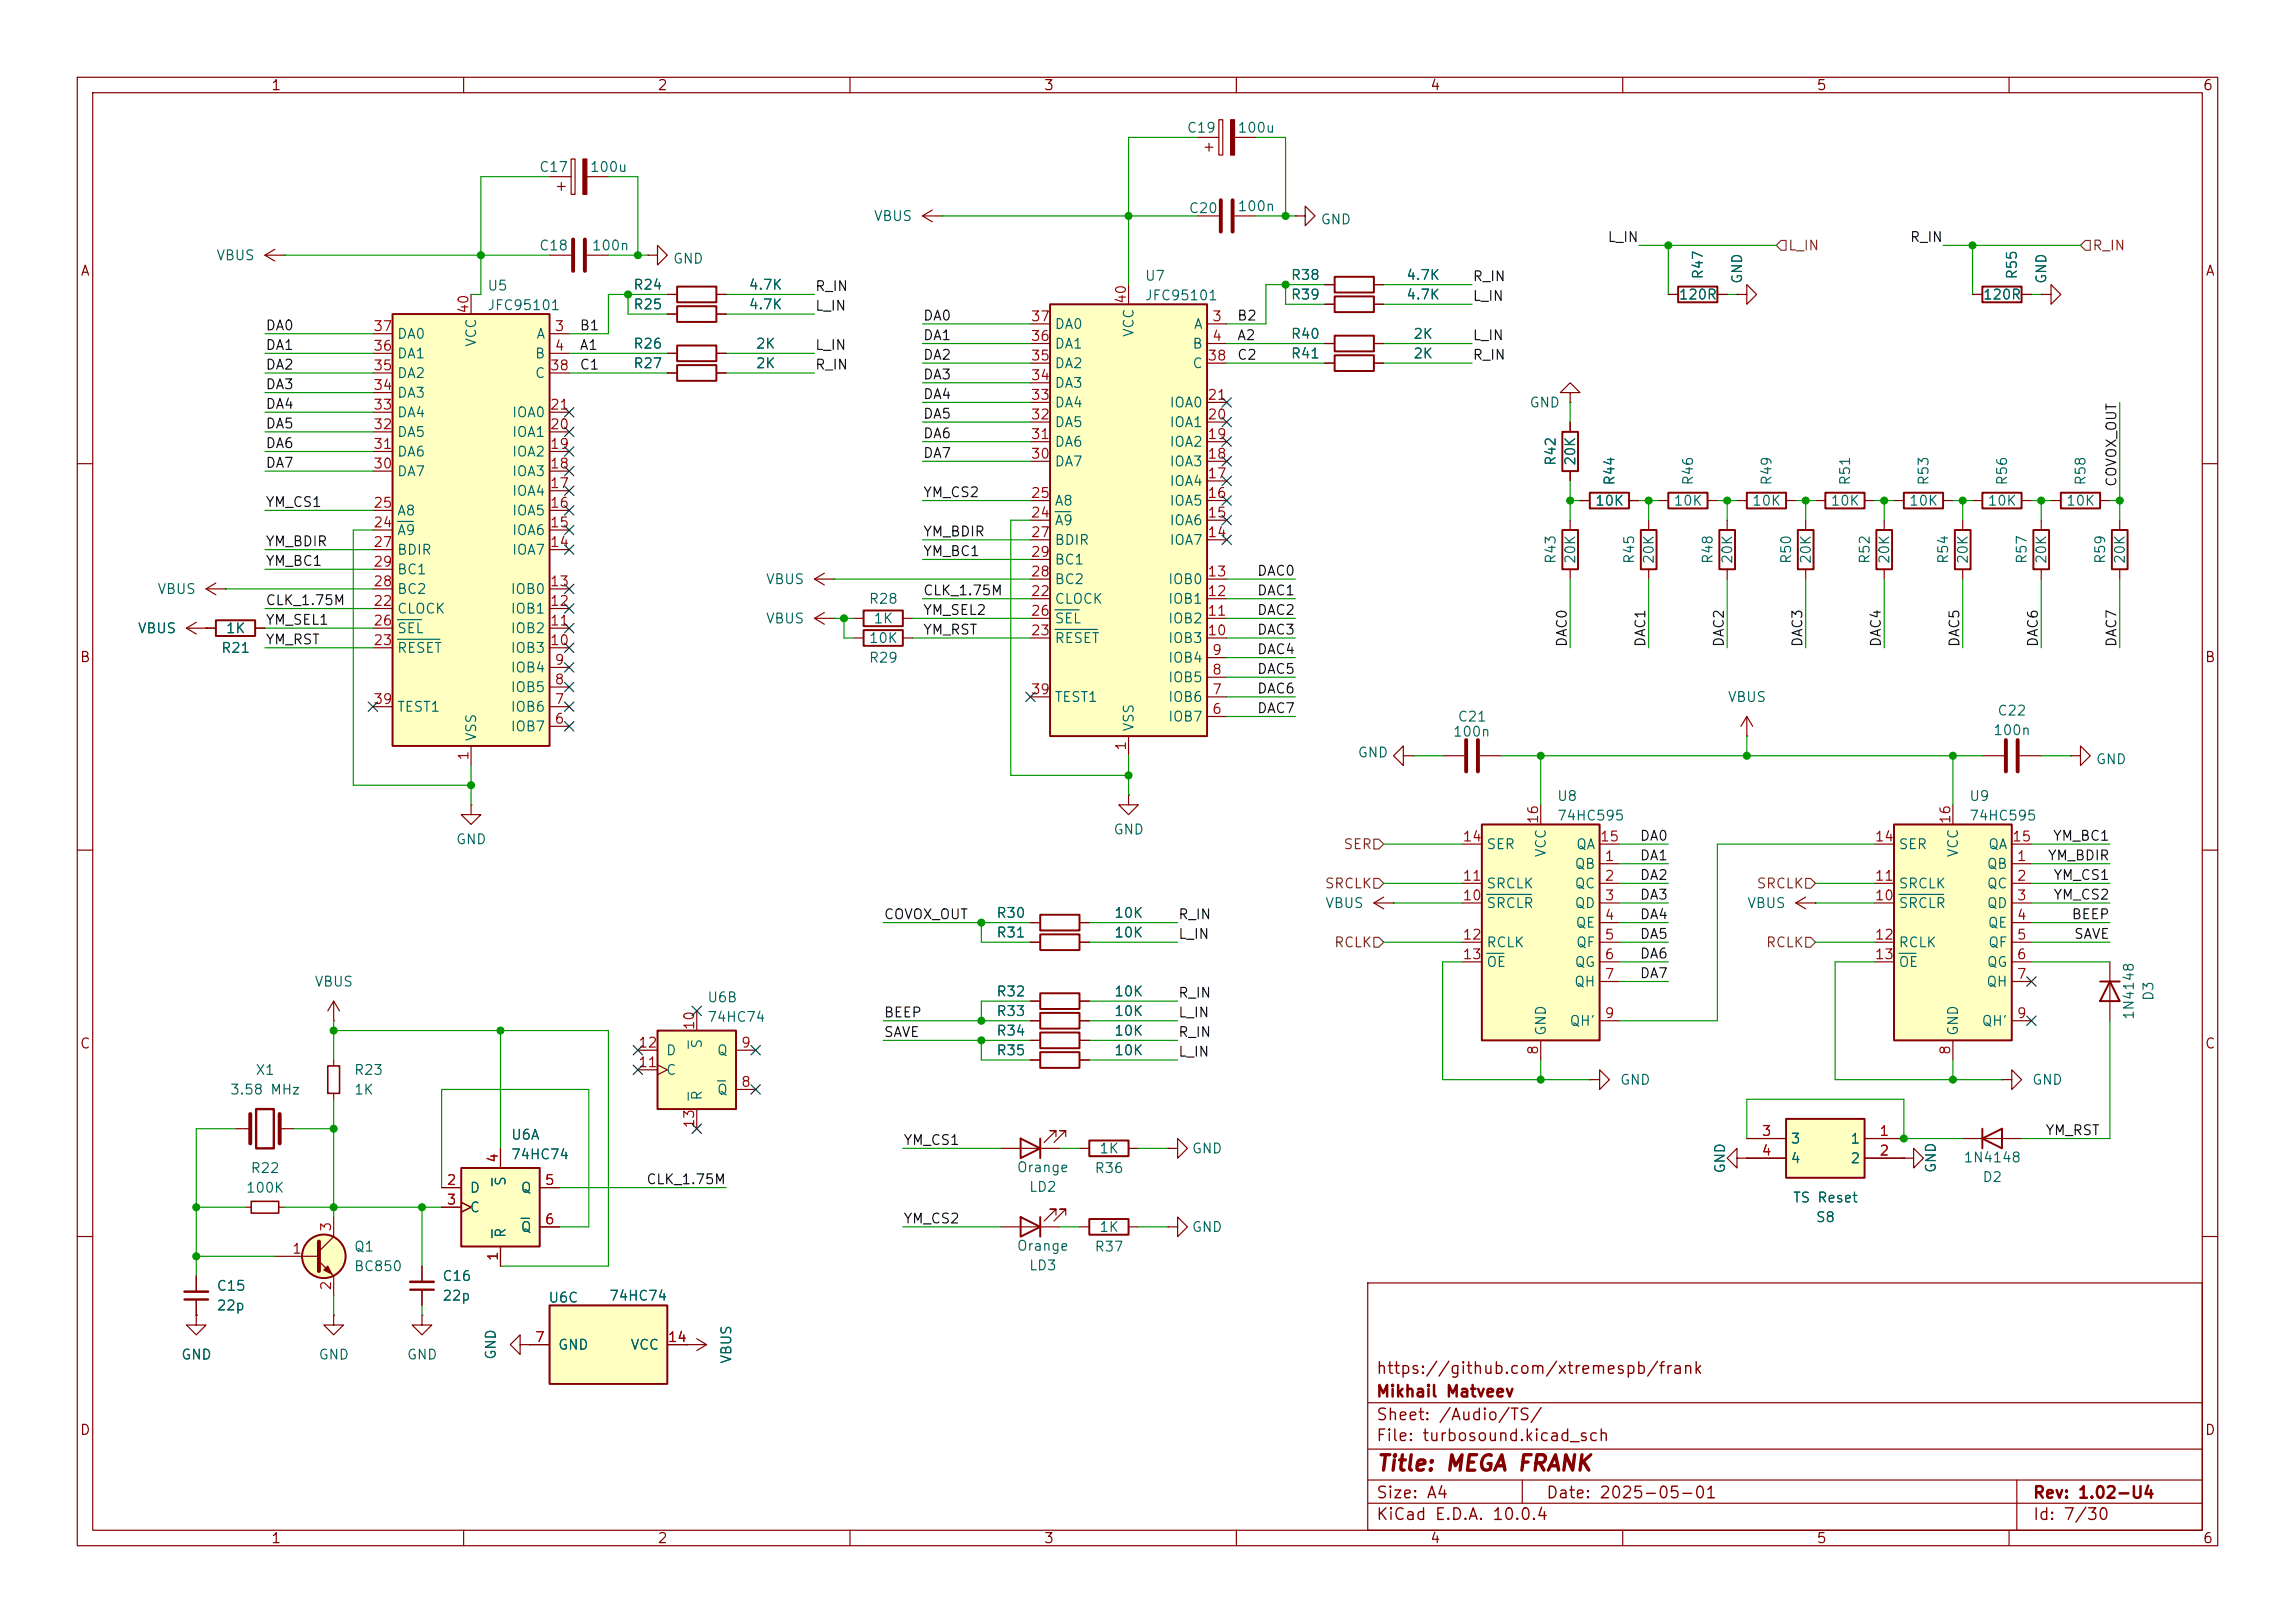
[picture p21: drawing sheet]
<svg xmlns="http://www.w3.org/2000/svg" width="297mm" height="210mm" viewBox="0 0 297 210" stroke-linecap="round" stroke-linejoin="round" font-family="sans-serif">
<defs><g id="words">
<text font-size="2" fill="#840000" x="178" y="190.8">Title: MEGA FRANK</text>
<g font-size="1.5" fill="#840000">
<text x="178" y="178.2">https://github.com/xtremespb/frank</text>
<text x="178" y="184.2">Sheet: /Audio/TS/</text>
<text x="178" y="181.2">Mikhail Matveev</text>
<text x="178" y="186.9">File: turbosound.kicad_sch</text>
<text x="178" y="197.1">KiCad E.D.A. 10.0.4</text>
<text x="178" y="194.3">Size: A4</text>
<text x="200" y="194.3">Date: 2025-05-01</text>
<text x="263" y="194.3">Rev: 1.02-U4</text>
<text x="263" y="197.1">Id: 7/30</text>
</g>
<g font-size="1.3" fill="#840000">
<text x="35" y="12">1</text>
<text x="85" y="12">2</text>
<text x="135" y="12">3</text>
<text x="185" y="12">4</text>
<text x="235" y="12">5</text>
<text x="285" y="12">6</text>
<text x="10.3" y="36">A</text>
<text x="285.3" y="36">A</text>
<text x="10.3" y="86">B</text>
<text x="285.3" y="86">B</text>
<text x="10.3" y="136">C</text>
<text x="285.3" y="136">C</text>
<text x="10.3" y="186">D</text>
<text x="285.3" y="186">D</text>
<text x="35" y="200">1</text>
<text x="85" y="200">2</text>
<text x="135" y="200">3</text>
<text x="185" y="200">4</text>
<text x="235" y="200">5</text>
<text x="285" y="200">6</text>
</g>
<g font-size="1.3" fill="#006464">
<text x="153.5" y="17.5">C19</text>
<text x="160.1" y="17.5">100u</text>
<text x="69.7" y="22.6">C17</text>
<text x="76.2" y="22.6">100u</text>
<text x="113" y="28.9">VBUS</text>
<text x="153.8" y="27.9">C20</text>
<text x="160.1" y="27.6">100n</text>
<text x="170.8" y="29.3">GND</text>
<text x="27.9" y="34">VBUS</text>
<text x="69.7" y="32.7">C18</text>
<text x="76.5" y="32.7">100n</text>
<text x="87" y="34.4">GND</text>
<text x="63" y="40.4">JFC95101</text>
<text x="63" y="37.9">U5</text>
<text x="81.9" y="37.8">R24</text>
<text x="81.9" y="40.3">R25</text>
<text x="96.8" y="37.8">4.7K</text>
<text x="96.8" y="40.3">4.7K</text>
<text x="148.1" y="39.2">JFC95101</text>
<text x="148.1" y="36.6">U7</text>
<text x="167" y="39.1">R39</text>
<text x="167" y="36.5">R38</text>
<text x="181.9" y="39.1">4.7K</text>
<text x="181.9" y="36.5">4.7K</text>
<text x="217.2" y="39.1">120R</text>
<text x="220.7" y="36.2" transform="rotate(-90 220.7 36.2)">R47</text>
<text x="225.8" y="36.8" transform="rotate(-90 225.8 36.8)">GND</text>
<text x="256.5" y="39.1">120R</text>
<text x="261.3" y="36.2" transform="rotate(-90 261.3 36.2)">R55</text>
<text x="265.1" y="36.8" transform="rotate(-90 265.1 36.8)">GND</text>
<text x="51.3" y="46.7">DA1</text>
<text x="51.3" y="44.2">DA0</text>
<text x="61.9" y="45" transform="rotate(-90 61.9 45)">VCC</text>
<text x="69.1" y="46.7">B</text>
<text x="69.3" y="44.2">A</text>
<text x="81.9" y="48">R27</text>
<text x="81.9" y="45.4">R26</text>
<text x="97.7" y="48">2K</text>
<text x="97.7" y="45.4">2K</text>
<text x="136.4" y="48">DA2</text>
<text x="136.4" y="45.4">DA1</text>
<text x="136.4" y="42.9">DA0</text>
<text x="147" y="43.7" transform="rotate(-90 147 43.7)">VCC</text>
<text x="154.2" y="45.4">B</text>
<text x="154.2" y="48">C</text>
<text x="154.4" y="42.9">A</text>
<text x="167" y="46.7">R41</text>
<text x="167" y="44.2">R40</text>
<text x="182.8" y="46.7">2K</text>
<text x="182.8" y="44.2">2K</text>
<text x="51.3" y="51.8">DA3</text>
<text x="51.3" y="49.2">DA2</text>
<text x="69.1" y="49.2">C</text>
<text x="136.4" y="53">DA4</text>
<text x="136.4" y="50.5">DA3</text>
<text x="151.3" y="53">IOA0</text>
<text x="197.8" y="53">GND</text>
<text x="51.3" y="59.4">DA6</text>
<text x="51.3" y="56.9">DA5</text>
<text x="51.3" y="54.3">DA4</text>
<text x="66.2" y="59.4">IOA2</text>
<text x="66.2" y="56.9">IOA1</text>
<text x="66.2" y="54.3">IOA0</text>
<text x="136.4" y="58.1">DA6</text>
<text x="136.4" y="55.6">DA5</text>
<text x="151.3" y="58.1">IOA2</text>
<text x="151.3" y="55.6">IOA1</text>
<text x="51.3" y="61.9">DA7</text>
<text x="66.2" y="64.5">IOA4</text>
<text x="66.2" y="61.9">IOA3</text>
<text x="136.4" y="65.7">A8</text>
<text x="136.4" y="60.7">DA7</text>
<text x="151.3" y="65.7">IOA5</text>
<text x="151.3" y="63.2">IOA4</text>
<text x="151.3" y="60.7">IOA3</text>
<text x="201.6" y="60.4" transform="rotate(-90 201.6 60.4)">R42</text>
<text x="204.2" y="60.4" transform="rotate(-90 204.2 60.4)">20K</text>
<text x="206.3" y="65.7">10K</text>
<text x="209.3" y="62.9" transform="rotate(-90 209.3 62.9)">R44</text>
<text x="216.5" y="65.7">10K</text>
<text x="219.4" y="62.9" transform="rotate(-90 219.4 62.9)">R46</text>
<text x="226.7" y="65.7">10K</text>
<text x="229.6" y="62.9" transform="rotate(-90 229.6 62.9)">R49</text>
<text x="236.8" y="65.7">10K</text>
<text x="239.7" y="62.9" transform="rotate(-90 239.7 62.9)">R51</text>
<text x="247" y="65.7">10K</text>
<text x="249.9" y="62.9" transform="rotate(-90 249.9 62.9)">R53</text>
<text x="257.1" y="65.7">10K</text>
<text x="260.1" y="62.9" transform="rotate(-90 260.1 62.9)">R56</text>
<text x="267.3" y="65.7">10K</text>
<text x="270.2" y="62.9" transform="rotate(-90 270.2 62.9)">R58</text>
<text x="51.3" y="69.6">A9</text>
<text x="51.3" y="67">A8</text>
<text x="66.2" y="69.6">IOA6</text>
<text x="66.2" y="67">IOA5</text>
<text x="136.4" y="68.3">A9</text>
<text x="136.4" y="70.8">BDIR</text>
<text x="151.3" y="70.8">IOA7</text>
<text x="151.3" y="68.3">IOA6</text>
<text x="20.3" y="77.2">VBUS</text>
<text x="51.3" y="72.1">BDIR</text>
<text x="51.3" y="77.2">BC2</text>
<text x="51.3" y="74.6">BC1</text>
<text x="66" y="77.2">IOB0</text>
<text x="66.2" y="72.1">IOA7</text>
<text x="99" y="75.9">VBUS</text>
<text x="136.4" y="75.9">BC2</text>
<text x="136.4" y="73.4">BC1</text>
<text x="151.1" y="75.9">IOB0</text>
<text x="201.6" y="73.1" transform="rotate(-90 201.6 73.1)">R43</text>
<text x="204.2" y="73.1" transform="rotate(-90 204.2 73.1)">20K</text>
<text x="211.8" y="73.1" transform="rotate(-90 211.8 73.1)">R45</text>
<text x="214.3" y="73.1" transform="rotate(-90 214.3 73.1)">20K</text>
<text x="222" y="73.1" transform="rotate(-90 222 73.1)">R48</text>
<text x="224.5" y="73.1" transform="rotate(-90 224.5 73.1)">20K</text>
<text x="232.1" y="73.1" transform="rotate(-90 232.1 73.1)">R50</text>
<text x="234.7" y="73.1" transform="rotate(-90 234.7 73.1)">20K</text>
<text x="242.3" y="73.1" transform="rotate(-90 242.3 73.1)">R52</text>
<text x="244.8" y="73.1" transform="rotate(-90 244.8 73.1)">20K</text>
<text x="252.4" y="73.1" transform="rotate(-90 252.4 73.1)">R54</text>
<text x="255" y="73.1" transform="rotate(-90 255 73.1)">20K</text>
<text x="262.6" y="73.1" transform="rotate(-90 262.6 73.1)">R57</text>
<text x="265.1" y="73.1" transform="rotate(-90 265.1 73.1)">20K</text>
<text x="272.8" y="73.1" transform="rotate(-90 272.8 73.1)">R59</text>
<text x="275.3" y="73.1" transform="rotate(-90 275.3 73.1)">20K</text>
<text x="17.7" y="82.3">VBUS</text>
<text x="29.1" y="82.3">1K</text>
<text x="51.3" y="79.7">CLOCK</text>
<text x="51.3" y="82.3">SEL</text>
<text x="66" y="82.3">IOB2</text>
<text x="66" y="79.7">IOB1</text>
<text x="99" y="81">VBUS</text>
<text x="112.4" y="78.4">R28</text>
<text x="112.4" y="83.5">10K</text>
<text x="113" y="81">1K</text>
<text x="136.4" y="78.4">CLOCK</text>
<text x="136.4" y="83.5">RESET</text>
<text x="136.4" y="81">SEL</text>
<text x="151.1" y="83.5">IOB3</text>
<text x="151.1" y="81">IOB2</text>
<text x="151.1" y="78.4">IOB1</text>
<text x="28.5" y="84.8">R21</text>
<text x="51.3" y="84.8">RESET</text>
<text x="66" y="89.9">IOB5</text>
<text x="66" y="87.3">IOB4</text>
<text x="66" y="84.8">IOB3</text>
<text x="112.4" y="86.1">R29</text>
<text x="151.1" y="88.6">IOB5</text>
<text x="151.1" y="86.1">IOB4</text>
<text x="51.3" y="92.4">TEST1</text>
<text x="66" y="95">IOB7</text>
<text x="66" y="92.4">IOB6</text>
<text x="136.4" y="91.1">TEST1</text>
<text x="147" y="94.7" transform="rotate(-90 147 94.7)">VSS</text>
<text x="151.1" y="93.7">IOB7</text>
<text x="151.1" y="91.1">IOB6</text>
<text x="187.9" y="95.6">100n</text>
<text x="188.6" y="93.7">C21</text>
<text x="223.5" y="91.1">VBUS</text>
<text x="257.9" y="95.4">100n</text>
<text x="258.4" y="92.9">C22</text>
<text x="61.9" y="96" transform="rotate(-90 61.9 96)">VSS</text>
<text x="175.6" y="98.3">GND</text>
<text x="271.2" y="99.2">GND</text>
<text x="201.4" y="104">U8</text>
<text x="201.4" y="106.5">74HC595</text>
<text x="254.8" y="104">U9</text>
<text x="254.8" y="106.5">74HC595</text>
<text x="58.9" y="109.6">GND</text>
<text x="144" y="108.3">GND</text>
<text x="192.3" y="110.2">SER</text>
<text x="200.4" y="111" transform="rotate(-90 200.4 111)">VCC</text>
<text x="203.7" y="112.7">QB</text>
<text x="203.9" y="110.2">QA</text>
<text x="245.6" y="110.2">SER</text>
<text x="253.7" y="111" transform="rotate(-90 253.7 111)">VCC</text>
<text x="257" y="112.7">QB</text>
<text x="257.2" y="110.2">QA</text>
<text x="128.9" y="119.1">R30</text>
<text x="144.1" y="119.1">10K</text>
<text x="171.4" y="117.8">VBUS</text>
<text x="192.3" y="117.8">SRCLR</text>
<text x="192.3" y="115.3">SRCLK</text>
<text x="203.7" y="115.3">QC</text>
<text x="203.7" y="117.8">QD</text>
<text x="226" y="117.8">VBUS</text>
<text x="245.6" y="117.8">SRCLR</text>
<text x="245.6" y="115.3">SRCLK</text>
<text x="257" y="115.3">QC</text>
<text x="257" y="117.8">QD</text>
<text x="128.9" y="121.6">R31</text>
<text x="144.1" y="121.6">10K</text>
<text x="192.3" y="122.9">RCLK</text>
<text x="192.3" y="125.4">OE</text>
<text x="203.7" y="125.4">QG</text>
<text x="203.8" y="120.4">QE</text>
<text x="203.9" y="122.9">QF</text>
<text x="245.6" y="122.9">RCLK</text>
<text x="245.6" y="125.4">OE</text>
<text x="257" y="125.4">QG</text>
<text x="257.2" y="120.4">QE</text>
<text x="257.2" y="122.9">QF</text>
<text x="40.6" y="128">VBUS</text>
<text x="91.4" y="130">U6B</text>
<text x="128.9" y="131.8">R33</text>
<text x="128.9" y="129.2">R32</text>
<text x="144.1" y="131.8">10K</text>
<text x="144.1" y="129.2">10K</text>
<text x="203.6" y="128">QH</text>
<text x="257" y="128">QH</text>
<text x="279" y="129.6" transform="rotate(-90 279 129.6)">D3</text>
<text x="86.1" y="136.9">D</text>
<text x="91.1" y="135.8" transform="rotate(-90 91.1 135.8)">S</text>
<text x="91.4" y="132.5">74HC74</text>
<text x="92.7" y="136.9">Q</text>
<text x="128.9" y="136.9">R35</text>
<text x="128.9" y="134.3">R34</text>
<text x="144.1" y="136.9">10K</text>
<text x="144.1" y="134.3">10K</text>
<text x="200.4" y="134.1" transform="rotate(-90 200.4 134.1)">GND</text>
<text x="203" y="133.1">QH'</text>
<text x="253.7" y="134.1" transform="rotate(-90 253.7 134.1)">GND</text>
<text x="256.4" y="133.1">QH'</text>
<text x="276.5" y="132.1" transform="rotate(-90 276.5 132.1)">1N4148</text>
<text x="29.7" y="141.9">3.58 MHz</text>
<text x="33" y="139.4">X1</text>
<text x="45.7" y="141.9">1K</text>
<text x="45.7" y="139.4">R23</text>
<text x="86.1" y="139.4">C</text>
<text x="91.1" y="142.5" transform="rotate(-90 91.1 142.5)">R</text>
<text x="92.7" y="141.9">Q</text>
<text x="209.6" y="140.7">GND</text>
<text x="262.9" y="140.7">GND</text>
<text x="66" y="147.8">U6A</text>
<text x="142.2" y="149.6">1K</text>
<text x="154.2" y="149.6">GND</text>
<text x="231.6" y="148.3">3</text>
<text x="239.4" y="148.3">1</text>
<text x="31.7" y="154.6">100K</text>
<text x="32.3" y="152.1">R22</text>
<text x="60.7" y="154.6">D</text>
<text x="65.7" y="153.6" transform="rotate(-90 65.7 153.6)">S</text>
<text x="66" y="150.3">74HC74</text>
<text x="67.3" y="154.6">Q</text>
<text x="131.5" y="152">Orange</text>
<text x="133.1" y="154.5">LD2</text>
<text x="141.6" y="152.1">R36</text>
<text x="223.6" y="151.9" transform="rotate(-90 223.6 151.9)">GND</text>
<text x="231.6" y="150.8">4</text>
<text x="231.9" y="155.9">TS Reset</text>
<text x="239.4" y="150.8">2</text>
<text x="250.8" y="151.9" transform="rotate(-90 250.8 151.9)">GND</text>
<text x="254" y="150.7">1N4148</text>
<text x="256.5" y="153.3">D2</text>
<text x="60.7" y="157.2">C</text>
<text x="65.7" y="160.3" transform="rotate(-90 65.7 160.3)">R</text>
<text x="67.3" y="159.7">Q</text>
<text x="142.2" y="159.7">1K</text>
<text x="154.2" y="159.7">GND</text>
<text x="234.9" y="158.5">S8</text>
<text x="27.9" y="167.3">C15</text>
<text x="45.7" y="164.8">BC850</text>
<text x="45.7" y="162.3">Q1</text>
<text x="57.2" y="166.1">C16</text>
<text x="131.5" y="162.2">Orange</text>
<text x="133.1" y="164.7">LD3</text>
<text x="141.6" y="162.3">R37</text>
<text x="27.9" y="169.9">22p</text>
<text x="57.2" y="168.6">22p</text>
<text x="70.9" y="168.9">U6C</text>
<text x="78.7" y="168.6">74HC74</text>
<text x="23.4" y="176.2">GND</text>
<text x="41.1" y="176.2">GND</text>
<text x="52.6" y="176.2">GND</text>
<text x="64.5" y="176" transform="rotate(-90 64.5 176)">GND</text>
<text x="72.1" y="175">GND</text>
<text x="81.5" y="175">VCC</text>
<text x="95" y="176.5" transform="rotate(-90 95 176.5)">VBUS</text>
</g>
<g font-size="1.3" fill="#0f0f0f">
<text x="208" y="31.6">L_IN</text>
<text x="247.1" y="31.6">R_IN</text>
<text x="105.4" y="40.5">L_IN</text>
<text x="105.4" y="38">R_IN</text>
<text x="119.4" y="41.8">DA0</text>
<text x="160" y="41.8">B2</text>
<text x="190.5" y="39.2">L_IN</text>
<text x="190.5" y="36.7">R_IN</text>
<text x="34.3" y="43.1">DA0</text>
<text x="34.3" y="45.6">DA1</text>
<text x="74.9" y="43.1">B1</text>
<text x="74.9" y="45.6">A1</text>
<text x="105.4" y="45.6">L_IN</text>
<text x="119.4" y="44.3">DA1</text>
<text x="119.4" y="46.9">DA2</text>
<text x="160" y="46.9">C2</text>
<text x="160" y="44.3">A2</text>
<text x="190.5" y="46.9">R_IN</text>
<text x="190.5" y="44.3">L_IN</text>
<text x="34.3" y="48.1">DA2</text>
<text x="34.3" y="50.7">DA3</text>
<text x="34.3" y="53.2">DA4</text>
<text x="74.9" y="48.1">C1</text>
<text x="105.4" y="48.1">R_IN</text>
<text x="119.4" y="51.9">DA4</text>
<text x="119.4" y="49.4">DA3</text>
<text x="34.3" y="58.3">DA6</text>
<text x="34.3" y="55.8">DA5</text>
<text x="119.4" y="54.5">DA5</text>
<text x="119.4" y="59.6">DA7</text>
<text x="119.4" y="57">DA6</text>
<text x="34.3" y="65.9">YM_CS1</text>
<text x="34.3" y="60.8">DA7</text>
<text x="119.4" y="64.6">YM_CS2</text>
<text x="274.2" y="63.1" transform="rotate(-90 274.2 63.1)">COVOX_OUT</text>
<text x="34.3" y="71">YM_BDIR</text>
<text x="119.4" y="69.7">YM_BDIR</text>
<text x="34.3" y="73.5">YM_BC1</text>
<text x="119.4" y="72.3">YM_BC1</text>
<text x="119.4" y="77.3">CLK_1.75M</text>
<text x="162.6" y="77.3">DAC1</text>
<text x="162.6" y="74.8">DAC0</text>
<text x="34.3" y="83.7">YM_RST</text>
<text x="34.3" y="81.2">YM_SEL1</text>
<text x="34.3" y="78.6">CLK_1.75M</text>
<text x="119.4" y="79.9">YM_SEL2</text>
<text x="119.4" y="82.4">YM_RST</text>
<text x="162.6" y="79.9">DAC2</text>
<text x="162.6" y="82.4">DAC3</text>
<text x="203.1" y="83.8" transform="rotate(-90 203.1 83.8)">DAC0</text>
<text x="213.2" y="83.8" transform="rotate(-90 213.2 83.8)">DAC1</text>
<text x="223.4" y="83.8" transform="rotate(-90 223.4 83.8)">DAC2</text>
<text x="233.6" y="83.8" transform="rotate(-90 233.6 83.8)">DAC3</text>
<text x="243.7" y="83.8" transform="rotate(-90 243.7 83.8)">DAC4</text>
<text x="253.9" y="83.8" transform="rotate(-90 253.9 83.8)">DAC5</text>
<text x="264" y="83.8" transform="rotate(-90 264 83.8)">DAC6</text>
<text x="274.2" y="83.8" transform="rotate(-90 274.2 83.8)">DAC7</text>
<text x="162.6" y="87.5">DAC5</text>
<text x="162.6" y="85">DAC4</text>
<text x="162.6" y="92.6">DAC7</text>
<text x="162.6" y="90">DAC6</text>
<text x="212.1" y="109.1">DA0</text>
<text x="212.1" y="111.6">DA1</text>
<text x="264.9" y="111.6">YM_BDIR</text>
<text x="265.6" y="109.1">YM_BC1</text>
<text x="114.3" y="119.3">COVOX_OUT</text>
<text x="152.4" y="119.3">R_IN</text>
<text x="212.1" y="116.7">DA3</text>
<text x="212.1" y="119.3">DA4</text>
<text x="212.1" y="114.2">DA2</text>
<text x="265.7" y="114.2">YM_CS1</text>
<text x="265.7" y="116.7">YM_CS2</text>
<text x="268" y="119.3">BEEP</text>
<text x="152.4" y="121.8">L_IN</text>
<text x="212.1" y="121.8">DA5</text>
<text x="212.1" y="124.3">DA6</text>
<text x="268.3" y="121.8">SAVE</text>
<text x="114.3" y="132">BEEP</text>
<text x="152.4" y="132">L_IN</text>
<text x="152.4" y="129.4">R_IN</text>
<text x="212.1" y="126.9">DA7</text>
<text x="114.3" y="134.5">SAVE</text>
<text x="152.4" y="137">L_IN</text>
<text x="152.4" y="134.5">R_IN</text>
<text x="116.8" y="148.5">YM_CS1</text>
<text x="264.6" y="147.2">YM_RST</text>
<text x="83.6" y="153.5">CLK_1.75M</text>
<text x="116.8" y="158.6">YM_CS2</text>
</g>
<g font-size="1.3" fill="#725600">
<text x="231.3" y="32.7">L_IN</text>
<text x="270.7" y="32.7">R_IN</text>
<text x="173.8" y="110.2">SER</text>
<text x="171.4" y="115.3">SRCLK</text>
<text x="227.2" y="115.3">SRCLK</text>
<text x="172.6" y="122.9">RCLK</text>
<text x="228.4" y="122.9">RCLK</text>
</g>
<g font-size="1.3" fill="#a90000">
<text x="60.9" y="40.7" transform="rotate(-90 60.9 40.7)">40</text>
<text x="133.3" y="41.9">37</text>
<text x="146" y="39.4" transform="rotate(-90 146 39.4)">40</text>
<text x="156.8" y="41.9">3</text>
<text x="48.2" y="45.7">36</text>
<text x="48.2" y="43.2">37</text>
<text x="71.7" y="43.2">3</text>
<text x="71.7" y="45.7">4</text>
<text x="133.3" y="47">35</text>
<text x="133.3" y="44.4">36</text>
<text x="156.2" y="47">38</text>
<text x="156.8" y="44.4">4</text>
<text x="48.2" y="53.3">33</text>
<text x="48.2" y="50.8">34</text>
<text x="48.2" y="48.2">35</text>
<text x="71.1" y="53.3">21</text>
<text x="71.1" y="48.2">38</text>
<text x="133.3" y="52">33</text>
<text x="133.3" y="49.5">34</text>
<text x="156.2" y="52">21</text>
<text x="48.2" y="58.4">31</text>
<text x="48.2" y="55.9">32</text>
<text x="71.1" y="58.4">19</text>
<text x="71.1" y="55.9">20</text>
<text x="133.3" y="59.7">30</text>
<text x="133.3" y="57.1">31</text>
<text x="133.3" y="54.6">32</text>
<text x="156.2" y="59.7">18</text>
<text x="156.2" y="57.1">19</text>
<text x="156.2" y="54.6">20</text>
<text x="48.2" y="60.9">30</text>
<text x="71.1" y="63.5">17</text>
<text x="71.1" y="60.9">18</text>
<text x="133.3" y="64.7">25</text>
<text x="156.2" y="64.7">16</text>
<text x="156.2" y="62.2">17</text>
<text x="48.2" y="68.6">24</text>
<text x="48.2" y="66">25</text>
<text x="48.2" y="71.1">27</text>
<text x="71.1" y="71.1">14</text>
<text x="71.1" y="68.6">15</text>
<text x="71.1" y="66">16</text>
<text x="133.3" y="67.3">24</text>
<text x="133.3" y="69.8">27</text>
<text x="156.2" y="69.8">14</text>
<text x="156.2" y="67.3">15</text>
<text x="48.2" y="76.2">28</text>
<text x="48.2" y="73.6">29</text>
<text x="71.1" y="76.2">13</text>
<text x="133.3" y="77.4">22</text>
<text x="133.3" y="74.9">28</text>
<text x="133.3" y="72.4">29</text>
<text x="156.2" y="77.4">12</text>
<text x="156.2" y="74.9">13</text>
<text x="48.2" y="78.7">22</text>
<text x="48.2" y="83.8">23</text>
<text x="48.2" y="81.3">26</text>
<text x="71.1" y="83.8">10</text>
<text x="71.1" y="81.3">11</text>
<text x="71.1" y="78.7">12</text>
<text x="133.3" y="82.5">23</text>
<text x="133.3" y="80">26</text>
<text x="156.2" y="82.5">10</text>
<text x="156.2" y="80">11</text>
<text x="71.7" y="88.9">8</text>
<text x="71.7" y="86.3">9</text>
<text x="156.8" y="87.6">8</text>
<text x="156.8" y="85.1">9</text>
<text x="48.2" y="91.4">39</text>
<text x="71.7" y="94">6</text>
<text x="71.7" y="91.4">7</text>
<text x="133.3" y="90.1">39</text>
<text x="156.8" y="92.7">6</text>
<text x="156.8" y="90.1">7</text>
<text x="60.9" y="98.5" transform="rotate(-90 60.9 98.5)">1</text>
<text x="146" y="97.2" transform="rotate(-90 146 97.2)">1</text>
<text x="199.4" y="106.7" transform="rotate(-90 199.4 106.7)">16</text>
<text x="252.7" y="106.7" transform="rotate(-90 252.7 106.7)">16</text>
<text x="189.2" y="109.2">14</text>
<text x="207" y="109.2">15</text>
<text x="207.6" y="111.7">1</text>
<text x="242.5" y="109.2">14</text>
<text x="260.3" y="109.2">15</text>
<text x="260.9" y="111.7">1</text>
<text x="189.2" y="116.8">10</text>
<text x="189.2" y="114.3">11</text>
<text x="207.6" y="114.3">2</text>
<text x="207.6" y="116.8">3</text>
<text x="207.6" y="119.4">4</text>
<text x="242.5" y="116.8">10</text>
<text x="242.5" y="114.3">11</text>
<text x="260.9" y="114.3">2</text>
<text x="260.9" y="116.8">3</text>
<text x="260.9" y="119.4">4</text>
<text x="189.2" y="121.9">12</text>
<text x="189.2" y="124.4">13</text>
<text x="207.6" y="121.9">5</text>
<text x="207.6" y="124.4">6</text>
<text x="242.5" y="121.9">12</text>
<text x="242.5" y="124.4">13</text>
<text x="260.9" y="121.9">5</text>
<text x="260.9" y="124.4">6</text>
<text x="207.6" y="127">7</text>
<text x="260.9" y="127">7</text>
<text x="82.5" y="135.9">12</text>
<text x="90.1" y="133.4" transform="rotate(-90 90.1 133.4)">10</text>
<text x="95.8" y="135.9">9</text>
<text x="199.4" y="136.6" transform="rotate(-90 199.4 136.6)">8</text>
<text x="207.6" y="132.1">9</text>
<text x="252.7" y="136.6" transform="rotate(-90 252.7 136.6)">8</text>
<text x="260.9" y="132.1">9</text>
<text x="82.5" y="138.4">11</text>
<text x="95.8" y="140.9">8</text>
<text x="90.1" y="146.1" transform="rotate(-90 90.1 146.1)">13</text>
<text x="227.9" y="147.3">3</text>
<text x="227.9" y="149.8">4</text>
<text x="243.1" y="147.3">1</text>
<text x="243.1" y="149.8">2</text>
<text x="57.7" y="153.6">2</text>
<text x="64.7" y="150.6" transform="rotate(-90 64.7 150.6)">4</text>
<text x="70.4" y="153.6">5</text>
<text x="43.2" y="159.5" transform="rotate(-90 43.2 159.5)">3</text>
<text x="57.7" y="156.2">3</text>
<text x="70.4" y="158.7">6</text>
<text x="37.7" y="162.5">1</text>
<text x="43.2" y="167.1" transform="rotate(-90 43.2 167.1)">2</text>
<text x="64.7" y="163.3" transform="rotate(-90 64.7 163.3)">1</text>
<text x="69.1" y="174">7</text>
<text x="86.3" y="174">14</text>
</g>
</g></defs>
<g fill="none" stroke="#840000" stroke-width=".15">
<path d="M10 10h277v190h-277zM12 12h273v186h-273zM60 10v2M110 10v2M160 10v2M210 10v2M260 10v2M10 60h2M285 60h2M10 110h2M232.4 116.8l1.3 .8M232.4 116.8h2.5"/>
<path d="M233.7 116.1l-1.3 .7M234.9 116.8h.1M285 110h2M133.3 137.2h1.3M139.7 137.2h1.3M259.1 139.7h1.2v-1.3l1.3 1.3-1.3 1.3v-1.3M259.1 139.7h.1M30.5 146.1h1.9M31.7 156.2h.8M36.1 156.2h.7M36.2 146.1h1.9M129.5 158.8h7.7"/>
<path d="M129.5 148.6h7.7M136.7 157.2v-.7h-.8h.8l-1.6 1.5M136.7 147.1v-.8h-.8h.8l-1.6 1.5M137.9 157.2v-.7h-.7h.7l-1.5 1.5M137.9 147.1v-.8h-.7h.7l-1.5 1.5M139.7 158.8h1.3M146 158.8h1.3M151.1 158.8h1.3v-1.3l1.3 1.3-1.3 1.2v-1.2M151.1 158.8h.1M151.1 148.6h1.3v-1.3l1.3 1.3-1.3 1.3v-1.3M151.1 148.6h.1M224.8 149.9v-1.3l-1.3 1.3 1.3 1.2v-1.2h1.3"/>
<path d="M226.1 149.9h.1M246.4 149.9h1.2v-1.3l1.3 1.3-1.3 1.2v-1.2M246.4 149.9h.1M254 147.3h7.6M10 160h2M43.2 170.2v1.3h1.2l-1.2 1.2-1.3-1.2h1.3M43.2 170.2h.1M177 166h108v32h-108zM285 160h2M60 198v2M110 198v2M160 198v2"/>
<path d="M177 194.5h108M177 191.5h108M177 187.5h108M177 181.5h108M197 191.5v3M210 198v2M260 198v2M261 191.5v6.5"/>
</g>
<path d="M134.6 136.1h5.1v2.1h-5.1zM132.1 157.5l2.5 1.3-2.5 1.2zM132.1 147.3l2.5 1.3-2.5 1.3zM134.6 147.3v2.6M134.6 157.5v2.5M141 157.7h5v2.1h-5zM256.5 147.3l2.6-1.2v2.5zM256.5 146.1v2.5" fill="none" stroke="#840000" stroke-width=".25"/>
<path d="M32.5 155.4h3.6v1.6h-3.6z" fill="none" stroke="#840000" stroke-width=".2"/>
<path d="M32.4 144.1v3.9M36.2 144.1v3.9" fill="none" stroke="#840000" stroke-width=".51"/>
<path d="M33.1 143.5h2.3v5.1h-2.3z" fill="none" stroke="#840000" stroke-width=".3"/>
<path d="M231.1 144.8h10.2v7.6h-10.2z" fill="#ffffc2"/>
<g fill="none" stroke="#840000" stroke-width=".25">
<path d="M172.7 38.4h5.1v2h-5.1zM172.7 35.8h5.1v2h-5.1zM172.7 46h5.1v2h-5.1zM172.7 43.4h5.1v2.1h-5.1zM202.2 55.9h2v5.1h-2zM202.2 68.6h2v5.1h-2zM205.7 63.8h5.1v2h-5.1zM212.3 68.6h2.1v5.1h-2.1zM215.9 63.8h5.1v2h-5.1zM226.1 63.8h5v2h-5zM232.7 68.6h2v5.1h-2zM236.2 63.8h5.1v2h-5.1z"/>
<path d="M134.6 118.4h5.1v2h-5.1zM134.6 131.1h5.1v2h-5.1zM134.6 128.5h5.1v2.1h-5.1zM134.6 120.9h5.1v2h-5.1zM141 147.6h5v2h-5zM231.1 144.8h10.2v7.6h-10.2z"/>
</g>
<g fill="none" stroke="#840000" stroke-width=".15">
<path d="M34.3 33l1.3 .8M34.3 33h2.5M35.6 32.3l-1.3 .7M36.8 33h.1M171.4 39.4h1.3M171.4 36.8h1.3M177.8 39.4h1.3M177.8 36.8h1.3M171.4 47h1.3M171.4 44.5h1.3M177.8 47h1.3M177.8 44.5h1.3"/>
<path d="M203.2 50.8h1.3l-1.3-1.3-1.3 1.3h1.3v1.3M203.2 52.1h.1M203.2 54.6v1.3M203.2 61v1.2M203.2 67.3v1.3M203.2 73.7v1.2M204.5 64.8h1.2M210.8 64.8h1.3M213.4 67.3v1.3M213.4 73.7v1.2M214.6 64.8h1.3M221 64.8h1.2"/>
<path d="M224.8 64.8h1.3M231.1 64.8h1.3M233.7 67.3v1.3M233.7 73.7v1.2M234.9 64.8h1.3M241.3 64.8h1.3M181.6 97.8v-1.3l-1.3 1.3 1.3 1.3v-1.3h1.3M182.9 97.8h.1M186.7 97.8h2.8M191.5 97.8h2.8M133.3 119.4h1.3M139.7 119.4h1.3"/>
<path d="M43.2 137.2v.7M133.3 132.1h1.3M133.3 129.5h1.3M133.3 121.9h1.3M139.7 132.1h1.3M139.7 129.5h1.3M139.7 121.9h1.3M43.2 141.5v.7M139.7 148.6h1.3M146 148.6h1.3M226.1 147.3h5M226.1 149.9h5"/>
<path d="M241.3 147.3h5.1M241.3 149.9h5.1M25.4 170.2v1.3h1.3l-1.3 1.2-1.3-1.2h1.3M25.4 170.2h.1M25.4 165.1v2M25.4 168.1v2.1M54.6 170.2v1.3h1.3l-1.3 1.2-1.3-1.2h1.3M54.6 170.2h.1M54.6 163.8v2.1M54.6 166.9v2M67.3 174v-1.3l-1.3 1.3 1.3 1.3v-1.3h1.3M68.6 174h.1"/>
</g>
<path d="M23.9 168.1h3M53.1 166.9h3" fill="none" stroke="#840000" stroke-width=".3"/>
<path d="M23.9 167.1h3M53.1 165.9h3" fill="none" stroke="#840000" stroke-width=".33"/>
<path d="M189.7 95.8v4M191.3 95.8v4" fill="none" stroke="#840000" stroke-width=".51"/>
<path d="M42.4 137.9h1.5v3.6h-1.5z" fill="none" stroke="#840000" stroke-width=".2"/>
<path d="M59.7 151.1h10.1v10.2h-10.1z" fill="#ffffc2"/>
<path d="M222.5 68.6h2v5.1h-2zM134.6 133.6h5.1v2h-5.1zM59.7 151.1h10.1v10.2h-10.1z" fill="none" stroke="#840000" stroke-width=".25"/>
<path d="M223.5 67.3v1.3M223.5 73.7v1.2M133.3 134.6h1.3M139.7 134.6h1.3M57.1 153.7h2.6M57.1 156.2h2.6M59.7 155.6l1.3 .6-1.3 .6M64.8 148.6v2.5M69.8 153.7h2.6M69.8 158.8h2.6M64.8 161.3v2.5" fill="none" stroke="#840000" stroke-width=".15"/>
<path d="M63.7 152.5v.9M63.7 159.1v1M67.4 157.6h1.1" fill="none" stroke="#006464" stroke-width=".15"/>
<path d="M191.8 106.7h15.2v27.9h-15.2z" fill="#ffffc2"/>
<g fill="none" stroke="#840000" stroke-width=".25">
<path d="M217.2 37.1h5v2h-5zM242.8 68.6h2.1v5.1h-2.1zM246.4 63.8h5.1v2h-5.1zM191.8 106.7h15.2v27.9h-15.2z"/>
<circle cx="41.9" cy="162.6" r="2.82"/>
</g>
<g fill="none" stroke="#840000" stroke-width=".15">
<path d="M71.1 33h2.8M71.1 22.9h2.8M72.1 24.1h1.1M72.6 23.6v1M73.9 20.6h.5v4.5h-.5zM75.9 33h2.8M75.9 22.9h2.8M215.9 38.1h1.3M222.2 38.1h1.3M224.8 38.1h1.3v-1.3l1.2 1.3-1.2 1.3v-1.3M224.8 38.1h.1M243.8 67.3v1.3"/>
<path d="M243.8 73.7v1.2M245.1 64.8h1.3M251.5 64.8h1.2M146 102.9v1.2h1.3l-1.3 1.3-1.2-1.3h1.2M146 102.9h.1M189.2 114.3h2.6M189.2 116.8h2.6M189.2 109.2h2.6M199.4 104.1v2.6M207 111.8h2.5M207 114.3h2.5M207 116.8h2.5"/>
<path d="M207 119.4h2.5M207 109.2h2.5M189.2 121.9h2.6M189.2 124.5h2.6M199.4 134.6v2.6M205.7 139.7h1.3v-1.3l1.3 1.3-1.3 1.3v-1.3M205.7 139.7h.1M207 121.9h2.5M207 124.5h2.5M207 127h2.5M207 132.1h2.5M43.2 157.5v2.5l-1.9 1.9"/>
<path d="M35.6 162.6h5.7M41.3 163.2l1.9 1.9v2.5M88.9 174h.1M88.9 174h2.5M90.2 173.2l1.2 .8M91.4 174l-1.2 .8"/>
</g>
<path d="M192.4 115.7h5.8M192.4 123.4h2.2" fill="none" stroke="#006464" stroke-width=".15"/>
<circle cx="41.9" cy="162.6" r="2.82" fill="#ffffc2" stroke="#ffffc2" stroke-width=".13"/>
<path d="M74.2 31v4.1M75.7 31v4.1M41.3 160.7v3.8" fill="none" stroke="#840000" stroke-width=".51"/>
<g fill="#840000" stroke="#840000" stroke-width=".15">
<path d="M41.9 164.3l.5-.5 .5 1z"/>
<path d="M75.4 20.6h.5v4.5h-.5z"/>
</g>
<path d="M71.1 168.9h15.3v10.2h-15.3z" fill="#ffffc2"/>
<path d="M271.8 127h2.5M273 127l1.3 2.5h-2.5zM71.1 168.9h15.3v10.2h-15.3z" fill="none" stroke="#840000" stroke-width=".25"/>
<path d="M24.1 81.3l1.3 .7M24.1 81.3h2.6M25.4 80.5l-1.3 .8M26.7 81.3h.1M43.2 132.1h.1M43.2 129.5l-.8 1.3M43.2 129.5l.7 1.3M43.2 129.5v2.6M273 124.5v7.6M68.6 174h2.5M86.4 174h2.5" fill="none" stroke="#840000" stroke-width=".15"/>
<path d="M85.1 133.4h10.1v10.1h-10.1z" fill="#ffffc2"/>
<path d="M256.5 37.1h5.1v2h-5.1zM85.1 133.4h10.1v10.1h-10.1z" fill="none" stroke="#840000" stroke-width=".25"/>
<g fill="none" stroke="#840000" stroke-width=".15">
<path d="M255.3 38.1h1.2M261.6 38.1h1.3M264.2 38.1h1.2v-1.3l1.3 1.3-1.3 1.3v-1.3M264.2 38.1h.1M105.4 74.9l1.3 .8M105.4 74.9h2.5M106.7 74.2l-1.3 .7M107.9 74.9h.1M82.5 135.9h2.6M82.5 138.4h2.6M85.1 137.8l1.3 .6-1.3 .7M90.2 130.8v2.6"/>
<path d="M95.2 135.9h2.6M90.2 143.5v2.6M95.2 141h2.6"/>
</g>
<path d="M89.1 134.7v1M92.8 139.9h1.1M89.1 141.4v1" fill="none" stroke="#006464" stroke-width=".15"/>
<path d="M50.8 40.6h20.3v55.9h-20.3z" fill="#ffffc2"/>
<path d="M87.6 37.1h5.1v2h-5.1zM87.6 39.6h5.1v2.1h-5.1zM50.8 40.6h20.3v55.9h-20.3zM87.6 47.2h5.1v2.1h-5.1zM87.6 44.7h5.1v2h-5.1zM111.8 79h5v2h-5zM253 68.6h2v5.1h-2zM256.5 63.8h5.1v2h-5.1zM263.1 68.6h2.1v5.1h-2.1zM266.7 63.8h5.1v2h-5.1zM273.3 68.6h2v5.1h-2zM27.9 80.3h5.1v2h-5.1z" fill="none" stroke="#840000" stroke-width=".25"/>
<g fill="none" stroke="#840000" stroke-width=".15">
<path d="M61 38.1v2.5M83.8 33h1.3v-1.2l1.3 1.2-1.3 1.3v-1.3M83.8 33h.1M86.4 38.1h1.2M92.7 38.1h1.3M119.4 27.9l1.2 .8M119.4 27.9h2.5M120.6 27.2l-1.2 .7M121.9 27.9h.1M48.3 43.2h2.5M48.3 45.7h2.5M48.3 58.4h2.5"/>
<path d="M48.3 55.9h2.5M48.3 53.3h2.5M48.3 50.8h2.5M48.3 48.3h2.5M71.1 43.2h2.6M71.1 45.7h2.6M71.1 58.4h2.6M71.1 55.9h2.6M71.1 53.3h2.6M71.1 48.3h2.6M86.4 45.7h1.2M86.4 48.3h1.2"/>
<path d="M86.4 40.6h1.2M92.7 45.7h1.3M92.7 48.3h1.3M92.7 40.6h1.3M26.7 76.2h2.5M26.7 76.2l1.2 .8M27.9 75.4l-1.2 .8M29.2 76.2h.1M48.3 78.7h2.5M48.3 76.2h2.5M48.3 71.1h2.5M48.3 68.6h2.5"/>
<path d="M48.3 66h2.5M48.3 61h2.5M48.3 73.7h2.5M71.1 78.7h2.6M71.1 76.2h2.6M71.1 71.1h2.6M71.1 68.6h2.6M71.1 66h2.6M71.1 63.5h2.6M71.1 61h2.6M106.7 79.2l-1.3 .8M254 67.3v1.3"/>
<path d="M254 73.7v1.2M255.3 64.8h1.2M261.6 64.8h1.3M264.2 67.3v1.3M264.2 73.7v1.2M265.4 64.8h1.3M271.8 64.8h1.2M274.3 67.3v1.3M274.3 73.7v1.2M26.7 81.3h1.2M33 81.3h1.3M48.3 91.4h2.5"/>
<path d="M48.3 83.8h2.5M48.3 81.3h2.5M61 96.5v2.6M71.1 94h2.6M71.1 91.4h2.6M71.1 88.9h2.6M71.1 86.4h2.6M71.1 83.8h2.6M71.1 81.3h2.6M105.4 80l1.3 .8M105.4 80h2.5M107.9 80h.1"/>
<path d="M110.5 80h1.3M116.8 80h1.3M226.1 95.3h.1M226.1 92.7l-.8 1.3M226.1 92.7l.7 1.3M226.1 92.7v2.6M256.5 97.8h2.8M261.4 97.8h2.8M268 97.8h1.2v-1.3l1.3 1.3-1.3 1.3v-1.3M268 97.8h.1M61 104.1v1.3h1.2l-1.2 1.3-1.3-1.3h1.3M61 104.1h.1"/>
<path d="M177.8 116.8l1.3 .8M177.8 116.8h2.5M179.1 116.1l-1.3 .7M180.3 116.8h.1"/>
</g>
<path d="M51.4 67.5h2.1M51.4 82.7h5.5M51.4 80.2h3.2" fill="none" stroke="#006464" stroke-width=".15"/>
<path d="M259.6 95.8v4M261.1 95.8v4" fill="none" stroke="#840000" stroke-width=".51"/>
<path d="M245.1 106.7h15.2v27.9h-15.2z" fill="#ffffc2"/>
<path d="M245.1 106.7h15.2v27.9h-15.2z" fill="none" stroke="#840000" stroke-width=".25"/>
<g fill="none" stroke="#840000" stroke-width=".15">
<path d="M242.6 114.3h2.5M242.6 116.8h2.5M242.6 109.2h2.5M252.7 104.1v2.6M260.3 111.8h2.6M260.3 114.3h2.6M260.3 116.8h2.6M260.3 119.4h2.6M260.3 109.2h2.6M242.6 121.9h2.5M242.6 124.5h2.5M252.7 134.6v2.6"/>
<path d="M260.3 121.9h2.6M260.3 124.5h2.6M260.3 127h2.6M260.3 132.1h2.6"/>
</g>
<path d="M245.7 115.7h5.8M245.7 123.4h2.3" fill="none" stroke="#006464" stroke-width=".15"/>
<path d="M135.9 39.4h20.3v55.9h-20.3z" fill="#ffffc2"/>
<path d="M135.9 39.4h20.3v55.9h-20.3zM111.8 81.5h5v2.1h-5z" fill="none" stroke="#840000" stroke-width=".25"/>
<g fill="none" stroke="#840000" stroke-width=".15">
<path d="M154.9 17.8h2.8M156 19.1h1M156.5 18.5v1.1M157.7 15.5h.5v4.6h-.5zM159.8 17.8h2.8M86.4 38.1h1.2M92.7 38.1h1.3M146 36.8v2.6M154.9 27.9h2.8M159.8 27.9h2.8M167.6 27.9h1.3v-1.2l1.3 1.2-1.3 1.3v-1.3M167.6 27.9h.1"/>
<path d="M171.4 36.8h1.3M171.4 39.4h1.3M177.8 36.8h1.3M177.8 39.4h1.3M215.9 38.1h1.3M222.2 38.1h1.3M224.8 38.1h.1M255.3 38.1h1.2M261.6 38.1h1.3M264.2 38.1h.1M86.4 48.3h1.2M86.4 45.7h1.2"/>
<path d="M86.4 40.6h1.2M92.7 48.3h1.3M92.7 45.7h1.3M92.7 40.6h1.3M133.3 41.9h2.6M133.3 44.5h2.6M133.3 59.7h2.6M133.3 57.2h2.6M133.3 54.6h2.6M133.3 52.1h2.6M133.3 49.5h2.6M133.3 47h2.6"/>
<path d="M156.2 41.9h2.5M156.2 44.5h2.5M156.2 59.7h2.5M156.2 57.2h2.5M156.2 54.6h2.5M156.2 52.1h2.5M156.2 47h2.5M171.4 44.5h1.3M171.4 47h1.3M177.8 44.5h1.3M177.8 47h1.3M203.2 54.6v1.3"/>
<path d="M133.3 77.5h2.6M133.3 74.9h2.6M133.3 69.9h2.6M133.3 67.3h2.6M133.3 64.8h2.6M133.3 72.4h2.6M156.2 77.5h2.5M156.2 74.9h2.5M156.2 69.9h2.5M156.2 67.3h2.5M156.2 64.8h2.5M156.2 62.2h2.5"/>
<path d="M203.2 61v1.2M204.5 64.8h1.2M210.8 64.8h1.3M26.7 81.3h.1M26.7 81.3h1.2M33 81.3h1.3M110.5 82.6h1.3M116.8 82.6h1.3M133.3 90.2h2.6M133.3 82.6h2.6M133.3 80h2.6M146 95.3v2.5"/>
<path d="M156.2 92.7h2.5M156.2 90.2h2.5M156.2 87.6h2.5M156.2 85.1h2.5M156.2 82.6h2.5M156.2 80h2.5M133.3 119.4h1.3M139.7 119.4h1.3M133.3 134.6h1.3M133.3 121.9h1.3M133.3 129.5h1.3M133.3 132.1h1.3"/>
<path d="M133.3 137.2h1.3M139.7 134.6h1.3M139.7 121.9h1.3M139.7 129.5h1.3M139.7 132.1h1.3M139.7 137.2h1.3M57.1 153.7h2.6M57.1 156.2h2.6M59.7 155.6l1.3 .6-1.3 .6M64.8 148.6v2.5M69.8 153.7h2.6M69.8 158.8h2.6"/>
<path d="M226.1 149.9h.1M226.1 147.3h5M226.1 149.9h5M241.3 147.3h5.1M241.3 149.9h5.1M246.4 149.9h.1M25.4 170.2h.1M25.4 165.1v2M25.4 168.1v2.1M54.6 163.8v2.1M54.6 166.9v2M64.8 161.3v2.5"/>
<path d="M68.6 174h.1M68.6 174h2.5M86.4 174h2.5M88.9 174h.1"/>
</g>
<path d="M136.5 66.2h2.1M136.5 78.9h3.2M136.5 81.4h5.5M63.7 152.5v.9M63.7 159.1v1M67.4 157.6h1.1" fill="none" stroke="#006464" stroke-width=".15"/>
<path d="M158 25.9v4.1M159.5 25.9v4.1" fill="none" stroke="#840000" stroke-width=".51"/>
<path d="M159.3 15.5h.5v4.6h-.5z" fill="#840000" stroke="#840000" stroke-width=".15"/>
<path d="M230.5 31.1h.6v1.3h-.6l-.6-.6zM269.2 31.8l.7-.7h.6v1.3h-.6zM177.8 113.7h.6l.7 .6-.7 .6h-.6zM177.8 108.6h.6l.7 .6-.7 .7h-.6zM233.7 113.7h.6l.6 .6-.6 .6h-.6zM177.8 121.3h.6l.7 .6-.7 .7h-.6zM233.7 121.3h.6l.6 .6-.6 .7h-.6z" fill="none" stroke="#725600" stroke-width=".15"/>
<g fill="none" stroke="#009600" stroke-width=".15">
<path d="M154.9 17.8h-8.9v19M162.6 17.8h3.8v10.1M36.8 33h34.3M71.1 22.9h-8.9v15.2h-1.2M78.7 22.9h3.8v10.1M78.7 33h5.1M81.3 38.1v2.5h5.1M86.4 38.1h-7.7v5.1h-5M94 38.1h11.4M121.9 27.9h33M162.6 27.9h5M166.4 36.8v2.6h5"/>
<path d="M171.4 36.8h-7.6v5.1h-5.1M179.1 36.8h11.4M179.1 39.4h11.4M212.1 31.8h17.8M215.9 31.8v6.3M223.5 38.1h1.3M251.5 31.8h17.7M255.3 31.8v6.3M262.9 38.1h1.3M34.3 48.3h14M34.3 58.4h14M34.3 55.9h14"/>
<path d="M34.3 50.8h14M34.3 53.3h14M34.3 43.2h14M34.3 45.7h14M73.7 48.3h12.7M73.7 45.7h12.7M94 48.3h11.4M94 40.6h11.4M94 45.7h11.4M119.4 52.1h13.9M119.4 54.6h13.9M119.4 57.2h13.9"/>
<path d="M119.4 59.7h13.9M119.4 41.9h13.9M119.4 47h13.9M119.4 49.5h13.9M119.4 44.5h13.9M158.7 47h12.7M158.7 44.5h12.7M179.1 47h11.4M179.1 44.5h11.4M203.2 52.1v2.5M274.3 52.1v15.2M29.2 76.2h19.1"/>
<path d="M34.3 66h14M34.3 61h14M34.3 78.7h14M34.3 71.1h14M34.3 73.7h14M48.3 68.6h-2.6v33h15.3M107.9 74.9h25.4M119.4 69.9h13.9M119.4 77.5h13.9M119.4 64.8h13.9M119.4 72.4h13.9M133.3 67.3h-2.5v33h15.2"/>
<path d="M158.7 77.5h8.9M158.7 74.9h8.9M203.2 64.8h1.3M203.2 62.2v5.1M203.2 74.9v8.9M212.1 64.8h2.5M213.4 64.8v2.5M213.4 74.9v8.9M222.2 64.8h2.6M223.5 64.8v2.5M223.5 74.9v8.9M232.4 64.8h2.5"/>
<path d="M233.7 64.8v2.5M233.7 74.9v8.9M242.6 64.8h2.5M243.8 64.8v2.5M243.8 74.9v8.9M252.7 64.8h2.6M254 64.8v2.5M254 74.9v8.9M262.9 64.8h2.5M264.2 64.8v2.5M264.2 74.9v8.9M273 64.8h1.3"/>
<path d="M274.3 74.9v8.9M34.3 83.8h14M34.3 81.3h14M61 99.1v5M107.9 80h2.6M109.2 80v2.6h1.3M118.1 80h15.2M118.1 82.6h15.2M146 97.8v5.1M158.7 80h8.9M158.7 82.6h8.9M158.7 92.7h8.9"/>
<path d="M158.7 90.2h8.9M158.7 85.1h8.9M158.7 87.6h8.9M182.9 97.8h3.8M194.3 97.8h62.2M199.4 97.8v6.3M226.1 95.3v2.5M252.7 97.8v6.3M264.2 97.8h3.8M114.3 119.4h19M127 119.4v2.5h6.3M141 119.4h11.4"/>
<path d="M179.1 114.3h10.1M179.1 109.2h10.1M180.3 116.8h8.9M209.5 119.4h6.4M209.5 116.8h6.4M209.5 114.3h6.4M209.5 111.8h6.4M209.5 109.2h6.4M234.9 116.8h7.7M234.9 114.3h7.7M242.6 109.2h-20.4v22.9h-12.7M262.9 119.4h10.1"/>
<path d="M262.9 116.8h10.1M262.9 114.3h10.1M262.9 111.8h10.1M262.9 109.2h10.1M43.2 133.4h35.5v30.4h-13.9M43.2 132.1v5.1M64.8 133.4v15.2M114.3 134.6h19M114.3 132.1h19M127 134.6v2.6h6.3M133.3 129.5h-6.3v2.6M141 134.6h11.4"/>
<path d="M141 137.2h11.4M141 132.1h11.4M141 129.5h11.4M141 121.9h11.4M179.1 121.9h10.1M189.2 124.5h-2.5v15.2h19M199.4 137.2v2.5M209.5 121.9h6.4M209.5 124.5h6.4M209.5 127h6.4M234.9 121.9h7.7M242.6 124.5h-5.1v15.2h21.6"/>
<path d="M252.7 137.2v2.5M262.9 121.9h10.1M262.9 124.5h10.1M273 132.1v15.2h-11.4M25.4 156.2h6.3M30.5 146.1h-5.1v19M36.8 156.2h20.3M38.1 146.1h5.1M43.2 142.2v15.3M54.6 156.2v7.6M57.1 153.7v-12.7h19.1v17.8h-3.8M72.4 153.7h21.6"/>
<path d="M116.8 148.6h12.7M116.8 158.8h12.7M137.2 148.6h2.5M137.2 158.8h2.5M147.3 148.6h3.8M147.3 158.8h3.8M226.1 147.3v-5.1h20.3v5.1h7.6M25.4 162.6h10.2M43.2 167.6v2.6M54.6 168.9v1.3"/>
</g>
<g fill="none" stroke="#000084" stroke-width=".15">
<path d="M73.1 52.7l1.2 1.2M73.1 57.8l1.2 1.2M73.1 55.3l1.2 1.2M74.3 52.7l-1.2 1.2M74.3 57.8l-1.2 1.2M74.3 55.3l-1.2 1.2M158.1 56.5l1.3 1.3M158.1 54l1.3 1.2M158.1 51.5l1.3 1.2M158.1 59.1l1.3 1.2M159.4 56.5l-1.3 1.3M159.4 54l-1.3 1.2"/>
<path d="M159.4 51.5l-1.3 1.2M159.4 59.1l-1.3 1.2M73.1 68l1.2 1.2M73.1 60.4l1.2 1.2M73.1 62.9l1.2 1.2M73.1 78.1l1.2 1.2M73.1 75.6l1.2 1.2M73.1 70.5l1.2 1.2M73.1 65.4l1.2 1.2M74.3 68l-1.2 1.2M74.3 60.4l-1.2 1.2M74.3 65.4l-1.2 1.2"/>
<path d="M74.3 62.9l-1.2 1.2M74.3 78.1l-1.2 1.2M74.3 75.6l-1.2 1.2M74.3 70.5l-1.2 1.2M158.1 66.7l1.3 1.2M158.1 64.2l1.3 1.2M158.1 69.2l1.3 1.3M158.1 61.6l1.3 1.2M159.4 66.7l-1.3 1.2M159.4 64.2l-1.3 1.2M159.4 69.2l-1.3 1.3M159.4 61.6l-1.3 1.2"/>
<path d="M47.7 90.8l1.2 1.2M48.9 90.8l-1.2 1.2M73.1 88.3l1.2 1.2M73.1 85.8l1.2 1.2M73.1 90.8l1.2 1.2M73.1 80.7l1.2 1.2M73.1 93.4l1.2 1.2M73.1 83.2l1.2 1.2M74.3 88.3l-1.2 1.2M74.3 85.8l-1.2 1.2M74.3 90.8l-1.2 1.2M74.3 80.7l-1.2 1.2"/>
<path d="M74.3 93.4l-1.2 1.2M74.3 83.2l-1.2 1.2M132.7 89.6l1.3 1.2M134 89.6l-1.3 1.2M81.9 135.3l1.3 1.2M81.9 137.8l1.3 1.2M83.2 135.3l-1.3 1.2M83.2 137.8l-1.3 1.2M89.6 130.2l1.2 1.2M90.8 130.2l-1.2 1.2M97.2 135.3l1.2 1.2M98.4 135.3l-1.2 1.2"/>
<path d="M262.3 131.5l1.2 1.2M262.3 126.4l1.2 1.2M263.5 131.5l-1.2 1.2M263.5 126.4l-1.2 1.2M89.6 145.4l1.2 1.3M90.8 145.4l-1.2 1.3M97.2 140.4l1.2 1.2M98.4 140.4l-1.2 1.2"/>
</g>
<g fill="#009600" stroke="#009600" stroke-width=".13">
<circle cx="226.1" cy="97.8" r=".46"/>
<circle cx="274.3" cy="64.8" r=".46"/>
<circle cx="264.2" cy="64.8" r=".46"/>
<circle cx="255.3" cy="31.8" r=".46"/>
<circle cx="146" cy="27.9" r=".46"/>
<circle cx="166.4" cy="27.9" r=".46"/>
<circle cx="166.4" cy="36.8" r=".46"/>
<circle cx="246.4" cy="147.3" r=".46"/>
<circle cx="252.7" cy="139.7" r=".46"/>
<circle cx="233.7" cy="64.8" r=".46"/>
<circle cx="254" cy="64.8" r=".46"/>
<circle cx="243.8" cy="64.8" r=".46"/>
<circle cx="213.4" cy="64.8" r=".46"/>
<circle cx="203.2" cy="64.8" r=".46"/>
<circle cx="223.5" cy="64.8" r=".46"/>
<circle cx="215.9" cy="31.8" r=".46"/>
<circle cx="199.4" cy="139.7" r=".46"/>
<circle cx="199.4" cy="97.8" r=".46"/>
<circle cx="146" cy="100.3" r=".46"/>
<circle cx="252.7" cy="97.8" r=".46"/>
<circle cx="43.2" cy="133.4" r=".46"/>
<circle cx="64.8" cy="133.4" r=".46"/>
<circle cx="61" cy="101.6" r=".46"/>
<circle cx="109.2" cy="80" r=".46"/>
<circle cx="127" cy="134.6" r=".46"/>
<circle cx="127" cy="119.4" r=".46"/>
<circle cx="127" cy="132.1" r=".46"/>
<circle cx="82.5" cy="33" r=".46"/>
<circle cx="62.2" cy="33" r=".46"/>
<circle cx="81.3" cy="38.1" r=".46"/>
<circle cx="25.4" cy="162.6" r=".46"/>
<circle cx="43.2" cy="146.1" r=".46"/>
<circle cx="54.6" cy="156.2" r=".46"/>
<circle cx="43.2" cy="156.2" r=".46"/>
<circle cx="25.4" cy="156.2" r=".46"/>
</g>
<use href="#words"/>
</svg>
